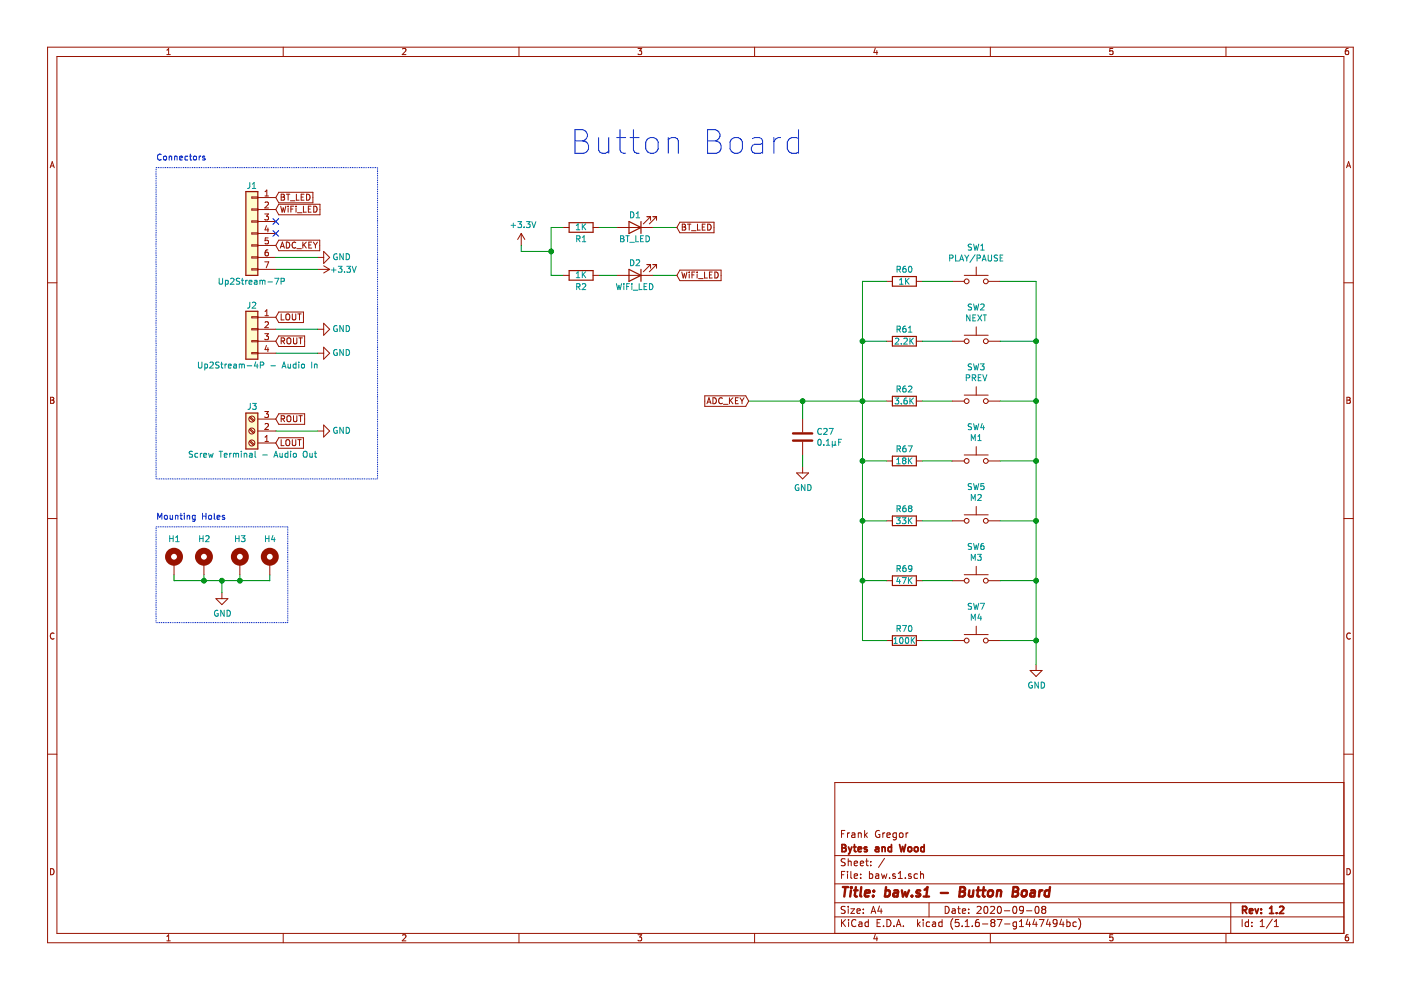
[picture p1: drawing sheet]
<svg xmlns="http://www.w3.org/2000/svg" width="297mm" height="210mm" viewBox="0 0 297 210" stroke-linecap="round" stroke-linejoin="round" font-family="sans-serif">
<path d="M.1 0h297v209.9h-297z" fill-rule="evenodd" fill="#fff" stroke="#fff" stroke-width=".21"/>
<g fill="none" stroke="#981200" stroke-width=".21">
<path d="M10.1 10h276.8v189.9h-276.8zM12.1 12h272.8v185.9h-272.8zM35.4 11.6h.7M35.4 10.6l.4-.3v1.3M60 10v2M85.3 10.4l.5-.1 .3 .3-.8 1h.8M110 10v2M135.3 10.3h.8l-.5 .5 .4 .1v.5l-.2 .2-.5-.2M160 10v2M185.6 10.2l-.3 .9h.8M185.9 10.7v.9M210 10v2"/>
<path d="M235.9 10.3h-.6v.6l.6-.1v.6l-.1 .2-.5-.2M259.9 10v2M285.9 10.3h-.4l-.2 .3-.1 .7 .3 .3 .4-.2v-.6h-.4l-.3 .2M10.6 35.6l.5-1.3 .4 1.3M10.7 35.2h.7M285.5 35.6l.4-1.3 .5 1.3M285.6 35.2h.6M10.1 60h2M53.4 41.8h1.3v.2h-1.3zM53.4 44.3h1.3v.3h-1.3zM53.4 46.8h1.3v.3h-1.3zM53.4 49.4h1.3v.2h-1.3z"/>
<path d="M53.4 51.9h1.3v.3h-1.3zM53.4 54.5h1.3v.2h-1.3zM53.4 57h1.3v.2h-1.3zM54.7 57.1h3.8M54.7 54.6h3.8M54.7 41.9h3.8M54.7 44.4h3.8M54.7 47h3.8M54.7 49.5h3.8M54.7 52h3.8M56.1 45.4h.8l-.4 .4 .3 .2 .1 .4-.2 .2-.6-.1M56.1 55.5h.9l-.6 1.3"/>
<path d="M56.2 40.6l.4-.3v1.3M56.2 43l.5-.2 .2 .4-.8 .9h.8M56.2 41.6h.7M56.5 47.9l-.3 .8h.8M56.8 53h-.2a.79 .79 0 0 0-.2 1.2h.4l.1-.5-.2-.2h-.3l-.2 .2M56.8 48.3v.9M56.8 50.4h-.5l-.1 .7 .5-.2 .2 .3v.3l-.2 .2-.5-.1M59.1 50.9h8.7v2.3h-8.7l-.6-1.2zM59.1 40.8h7.2v2.2h-7.2l-.6-1.1zM59.1 43.3h8.7v2.2h-8.7l-.6-1.1zM59.4 52.6l.5-1.3 .4 1.3M59.5 43.7l.3 1.3 .2-.9 .3 .9 .3-1.3"/>
<path d="M59.6 52.2h.6M59.6 41.8h.4M59.6 41.2h.4l.3 .2-.3 .4 .4 .2-.2 .4h-.6zM60.7 51.3a.64 .64 0 0 1 .7 .7 .64 .64 0 0 1-.7 .6zM60.7 41.2h.7M61.1 41.2v1.2M61.1 43.7v.1M61.1 44.1v.9M61.6 42.6h.9M61.7 44.3h.4M62.3 43.7h-.6v1.3M62.7 51.5a.58 .58 0 0 0-.8 .4 .58 .58 0 0 0 .7 .6h.1"/>
<path d="M62.8 43.7v.1M62.8 44.1v.9M62.8 41.2v1.2h.6M62.9 52.7h1M63.1 45.1h.9M63.9 41.8h.4M64.2 51.3v1.3M64.3 43.7v1.3h.6M64.4 51.9l.5 .7M64.5 41.2h-.6v1.2h.6M64.9 51.3l-.7 .8M65 41.2a.64 .64 0 0 1 .7 .6 .64 .64 0 0 1-.7 .6z"/>
<path d="M65.4 44.3h.4M65.5 51.9h.4M66 43.7h-.6v1.3h.6M66.1 51.3h-.6v1.3h.6M66.4 51.3l.5 .7M66.5 43.7a.64 .64 0 0 1 .7 .6 .64 .64 0 0 1-.7 .7zM66.9 52v.6M67.3 51.3l-.4 .7M67.4 57.1h2.5M67.4 54.6h1.2M68.6 56.4l1.3 .7M68.6 53.3l1.3 1.3-1.3 1.2z"/>
<path d="M69.9 57.1l-1.3 .8M110.5 49.5l-.7 1.3M110.5 49.5v2.5M110.5 49.5l.8 1.3M119.4 48.2h1.3M119.4 58.4h1.3M125.7 48.2h1.3M125.7 58.4h1.3M130.8 48.2h7.6M130.8 58.4h7.6M137.2 56.1h.7M137.2 45.9h.7"/>
<path d="M137.9 56.1l-1.5 1.5M137.9 45.9v.8M137.9 56.1v.8M137.9 45.9l-1.5 1.6M138.4 56.1h.8M138.4 45.9h.8M139.2 56.1l-1.5 1.5M139.2 45.9v.8M139.2 56.1v.8M139.2 45.9l-1.5 1.6M144.1 57.3h8.8v2.2h-8.8l-.6-1.1zM144.1 47.1h7.3v2.2h-7.3l-.6-1.1z"/>
<path d="M144.6 57.7l.3 1.2 .2-.9 .2 .9 .3-1.2M144.7 47.5h.4l.2 .3-.2 .3 .3 .3-.1 .3-.6 .1zM144.7 48.1h.4M145.7 47.5h.8M146.1 47.5v1.3M146.1 57.7v.1M146.1 58.1v.8M146.6 48.9h1M146.7 58.3h.4M147.3 57.7h-.6v1.2M147.8 57.7v.1M147.8 58.1v.8"/>
<path d="M147.9 47.5v1.3h.6M148.1 59.1h1M148.9 48.1h.4M149.4 57.7v1.2h.6M149.5 47.5h-.6v1.3h.6M150 47.5a.64 .64 0 0 1 .8 .7 .64 .64 0 0 1-.8 .6zM150.4 58.3h.4M151 57.7h-.6v1.2h.6M151.6 57.7a.64 .64 0 0 1 .7 .6 .64 .64 0 0 1-.7 .6zM187.9 59.7h1.3M194.3 59.7h1.3M201.9 59.7h2.5"/>
<path d="M204.4 58.4h5.1M207 56.6v1.8M209.5 59.7h2.6M284.9 60h2M53.4 67.1h1.3v.3h-1.3zM53.4 69.7h1.3v.2h-1.3zM53.4 72.2h1.3v.3h-1.3zM53.4 74.8h1.3v.2h-1.3zM54.7 72.3h3.8M54.7 74.9h3.8M54.7 69.8h3.8M54.7 67.3h3.8"/>
<path d="M56.1 70.7h.8l-.4 .5 .3 .2 .1 .4-.2 .2-.6-.1M56.2 66.9h.7M56.2 66l.4-.3v1.2M56.2 68.3l.5-.1 .2 .4-.8 .9h.8M56.5 73.2l-.3 .9h.8M56.8 73.7v.9M59.1 71.2h5.5v2.3h-5.5l-.6-1.2zM59.1 66.2h5.2v2.2h-5.2l-.6-1.1zM59.6 66.6v1.2h.6M59.6 72.3l.7-.1v-.4l-.7-.2v1.3M59.9 72.3l.5 .6M60.7 66.7l.2-.1a.45 .45 0 0 1 .5 .4v.7l-.5 .1-.2-.1z"/>
<path d="M60.9 71.8l.2-.2a.44 .44 0 0 1 .6 .5l-.1 .6-.5 .2-.2-.2zM62 66.6v1l.2 .2h.4l.1-.2v-1M62.2 71.6v1.1l.3 .2h.3l.1-.2v-1.1M63.1 66.6h.8M63.4 71.6h.7M63.5 66.6v1.2M63.7 71.6v1.3M67.4 74.9h1.2M67.4 69.8h1.2M68.6 68.5l1.3 1.3-1.3 1.3zM68.6 73.6l1.3 1.3-1.3 1.3zM187.9 72.3h1.3"/>
<path d="M194.3 72.3h1.3M201.9 72.3h2.5M204.4 71.1h5.1M207 69.3v1.8M209.5 72.3h2.6M10.7 84.2h.5l.2 .3-.2 .3 .3 .3-.3 .4h-.5zM10.7 84.8h.5M52.9 88.5l.8 .9M52.9 91.1l.8 .8M52.9 93.6l.8 .8M53.1 88.3l.8 .9M53.1 90.9l.8 .8"/>
<path d="M53.1 93.4l.8 .9M54.7 91.4h3.8M54.7 93.9h3.8M54.7 88.8h3.8M56.1 87.3h.8l-.4 .4 .3 .2 .1 .4-.2 .2-.6-.1M56.2 92.7l.4-.4v1.3M56.2 89.9l.5-.1 .2 .3-.8 1h.8M56.2 93.6h.7M59.1 87.7h5.5v2.3h-5.5l-.6-1.2zM59.1 92.8h5.2v2.2h-5.2l-.6-1.1zM59.6 88.8l.7-.1v-.4l-.7-.2v1.3M59.6 93.2v1.3h.6"/>
<path d="M59.9 88.8l.5 .6M60.7 93.4l.2-.2a.45 .45 0 0 1 .5 .4v.7l-.5 .2-.2-.2zM60.9 88.3l.2-.2a.44 .44 0 0 1 .6 .5l-.1 .6-.5 .2-.2-.2zM62 93.2v1.1l.2 .2 .4-.1 .1-.1v-1.1M62.2 88.1v1.1l.3 .2h.3l.1-.2v-1.1M63.1 93.2h.8M63.4 88.1h.7M63.5 93.2v1.3M63.7 88.1v1.3M67.4 91.4h1.2M68.6 90.1l1.3 1.3-1.3 1.3zM149.4 83.9h8.7l.6 1.1-.6 1.2h-8.7z"/>
<path d="M149.9 85.6l.4-1.3 .4 1.3M150 85.2h.6M151.2 84.3a.64 .64 0 0 1 .7 .7 .64 .64 0 0 1-.7 .6zM153.2 84.5a.58 .58 0 0 0-.8 .5 .58 .58 0 0 0 .7 .5h.1M153.4 85.7h1M154.7 84.3v1.3M154.8 84.9l.6 .7M155.4 84.3l-.7 .8M155.9 84.9h.5M156.5 84.3h-.6v1.3h.6M156.9 84.3l.4 .7M157.3 85v.6"/>
<path d="M157.8 84.3l-.5 .7M170.2 88.8v2.8M170.2 93.7v2.8M170.2 99v1.3M187.9 97.7h1.3M187.9 85h1.3M194.3 97.7h1.3M194.3 85h1.3M201.9 97.7h2.5M201.9 85h2.5M204.4 96.5h5.1M204.4 83.8h5.1"/>
<path d="M207 82v1.8M207 94.7v1.8M209.5 97.7h2.6M209.5 85h2.6M285.6 84.2h.4l.3 .3-.3 .3 .3 .3-.2 .4h-.5zM285.6 84.8h.4M10.1 109.9h2M36.9 119.3v2.6M43.2 119.3v2.6M50.9 119.3v2.6M57.2 119.3v2.6M168.9 100.3h2.5l-1.2 1.2z"/>
<path d="M187.9 110.4h1.3M194.3 110.4h1.3M201.9 110.4h2.5M204.4 109.2h5.1M207 107.4v1.8M209.5 110.4h2.6M284.9 109.9h2M11.5 134.3a.58 .58 0 0 0-.8 .5 .58 .58 0 0 0 .8 .6M45.8 126.9h2.5l-1.3 1.3zM47 125.7v1.2M187.9 135.8h1.3M187.9 123.1h1.3"/>
<path d="M194.3 135.8h1.3M194.3 123.1h1.3M201.9 135.8h2.5M201.9 123.1h2.5M204.4 134.5h5.1M204.4 121.9h5.1M207 120.1v1.8M207 132.8v1.7M209.5 135.8h2.6M209.5 123.1h2.6M286.3 134.3a.58 .58 0 0 0-.8 .5 .58 .58 0 0 0 .8 .6M10.1 159.9h2"/>
<path d="M218.4 142.2h2.5l-1.2 1.2zM219.7 140.9v1.3M284.9 159.9h2M178.4 176.8h.5M179.1 176.1h-.7v1.5M179.7 176.6v1M180.1 176.6l-.4 .3M180.6 176.7h.6l.1 .9M181.3 176.9l-.5 .1-.2 .2 .2 .4 .5-.1M182 176.7l.2-.1 .4 .1v.9M182 176.6v1M183.3 176.1v1.5"/>
<path d="M183.5 177l.4 .6M183.9 176.6l-.6 .5M186.5 176.2a.69 .69 0 0 0-.9 .7 .69 .69 0 0 0 .9 .5v-.5h-.2M187.2 176.6v1M187.6 176.6l-.4 .3M188 177.1l.8-.2-.1-.2-.5-.1-.2 .2 .1 .7h.6M190 176.7l-.4-.1-.3 .3 .1 .5 .2 .2 .4-.1M190 176.6v1.2l-.3 .3-.3-.1M190.8 176.7l.2-.1 .4 .1v.7l-.2 .2-.4-.2zM192.1 176.6v1M192.5 176.6l-.4 .3M284.9 165.9h-107.9v32"/>
<path d="M10.7 184.2a.65 .65 0 0 1 .8 .6 .65 .65 0 0 1-.8 .7zM35.4 198.5l.4-.3v1.3M35.4 199.5h.7M60 197.9v2M85.3 198.3l.5-.1 .3 .3-.8 1h.8M110 197.9v2M135.3 198.2h.8l-.5 .5 .4 .1v.6l-.2 .1-.5-.1M160 197.9v2M177 194.4h107.9M177 191.4h107.9M177 187.4h107.9M177 181.4h107.9"/>
<path d="M178.4 185.5h.5M178.4 195v1.5M178.6 195.6l.7 .9M179.1 184.8h-.7v1.5M179.2 192.2h-.6l-.3 .2 .2 .4 .6 .3v.4l-.2 .2-.6-.1M179.2 182.1h-.6l-.3 .2 .2 .4 .6 .3v.4l-.2 .2-.6-.1M179.3 195l-.9 .8M179.7 184.8v.1M179.7 185.3v1M179.8 182.1v1.5M179.8 192.2v.1M179.8 192.7v1"/>
<path d="M179.8 182.7l.2-.1h.4l.1 1M179.9 195v.1M179.9 195.5v1M180.4 192.7h.8l-.8 1h.8M180.4 184.8v1.3l.2 .2M181.1 183.1l.7-.2v-.3h-.5l-.2 .2 .1 .7h.6M181.1 185.8l.7-.2v-.3h-.5l-.2 .2 .1 .7h.6M181.5 195.1a.59 .59 0 0 0-.8 0 .59 .59 0 0 0-.1 .7 .56 .56 0 0 0 .2 .6 .56 .56 0 0 0 .7-.1M181.7 193.2l.7-.2-.1-.2-.4-.1-.2 .2 .1 .7h.5M182.1 195.5h.6l.1 1M182.4 183.1l.7-.2-.1-.3h-.4l-.2 .2 .1 .7h.5M182.5 186.1v.2"/>
<path d="M182.5 185.3v.2M182.8 195.8l-.5 .1-.3 .2 .3 .4 .5-.1M183 193.5v.2M183 192.8v.1M183.5 182.6h.6M183.7 182.1v1.3l.4 .2M184.1 195.5h-.4l-.3 .2 .1 .6 .2 .2 .4-.1M184.1 195v1.5M184.3 185.3h.5l.2 .2v.6l-.2 .2-.5-.1M184.3 184.8v1.5M184.6 183.4v.2M184.6 182.6v.2"/>
<path d="M184.7 193.7l.5-1.5 .5 1.5M184.8 193.2h.8M185.6 198.1l-.3 .9h.8M185.7 185.3h.6v1M185.9 198.6v.9M186 195.7h.5M186.3 185.6l-.7 .3 .2 .4 .5-.1M186.5 192.1l-.4 1.1h1M186.7 195h-.7v1.5h.7M186.8 192.7v1M186.9 185.3l.3 1 .3-.8 .3 .8 .2-1M187.3 196.3v.2"/>
<path d="M187.5 182l-1.2 1.9M188 195a.76 .76 0 0 1 .9 .7 .76 .76 0 0 1-.9 .8zM188.6 186.1v.2M189.5 196.3v.2M189.8 185.3h-.3l-.2 .2v.2l.5 .1v.4h-.5M190 196.5l.5-1.5 .5 1.5M190.2 196h.7M190.5 186.3h.8M190.5 185.2l.4-.4v1.5M191.5 196.3v.2M191.9 186.1v.2M193.2 185.3h-.4l-.2 .2 .1 .2 .5 .1v.4h-.6"/>
<path d="M194.5 195v1.5M194.5 185.3h-.4l-.3 .2 .1 .6 .2 .2 .4-.1M194.7 195.9l.4 .6M195.1 195.5l-.6 .5M195.2 185.4l.2-.1h.3l.1 1M195.2 184.8v1.5M195.7 195v.1M195.7 195.5v1M197 191.4v3M197.1 195.5h-.4l-.3 .2v.6l.3 .2 .4-.1M197.7 195.5h.6l.1 1M198.4 195.8l-.7 .3 .2 .4 .5-.1"/>
<path d="M199.7 195.5h-.4l-.3 .2 .1 .6 .2 .2 .4-.1M199.7 195v1.5M200.4 192.2a.75 .75 0 0 1 .8 .7 .75 .75 0 0 1-.8 .8zM201.9 192.8h.6v.9M202 194.8a1.71 1.71 0 0 0 0 2.2M202.5 193l-.5 .1-.2 .2 .2 .4 .5-.1M203 192.7h.6M203.2 192.2v1.3l.4 .2M203.3 195h-.7l-.1 .7 .7-.1 .2 .2-.1 .5-.2 .2-.6-.2M204 196.3v.2M204 193.2l.7-.2v-.2l-.5-.1-.2 .2 .1 .7h.6M204.6 196.5h.9"/>
<path d="M204.6 195.4l.5-.4v1.5M205.4 193.5v.2M205.4 192.8v.1M206.1 196.3v.2M207.2 192.3l.5-.1 .3 .4-.9 1.1h.9M207.5 195h-.4a1.16 1.16 0 0 0-.2 1.4l.5 .1 .2-.2v-.5l-.2-.3-.5 .1-.1 .2M208.3 195.9h1.1M208.7 192.3l.4-.1a.85 .85 0 0 1-.1 1.5l-.3-.2-.1-.4zM210 197.9v2M210 192.3l.6-.1 .3 .4-1 1.1h1M210.4 195.6l-.3 .3 .1 .4 .2 .2h.2l.3-.3v-.5l-.3-.1M210.4 195.6l-.3-.3 .3-.3h.2l.3 .2-.3 .4"/>
<path d="M210.4 195.6h.2M211.4 195h1l-.6 1.5M211.6 192.2h.2a.8 .8 0 0 1 .5 .7 .8 .8 0 0 1-.5 .8 1 1 0 0 1-.2-1.5zM212.9 193.1h1.2M213 195.9h1.1M214.9 192.3l.2-.1a.8 .8 0 0 1 .5 .7 .8 .8 0 0 1-.5 .8l-.4-.6zM215.5 195.5h-.4l-.3 .2v.6l.3 .2 .4-.1M215.5 195.5v1.2l-.3 .3-.4-.1M216.1 196.5h.9M216.1 195.4l.5-.4v1.5M217 192.8l-.3 .3-.4-.1-.2-.2v-.4l.3-.2h.3l.3 .2a1.01 1.01 0 0 1-.4 1.3h-.3M217.6 193.1h1.2"/>
<path d="M217.9 194.9l-.3 1.1h.9M218.3 195.5v1M219.3 194.9l-.3 1.1h.9M219.6 192.3l.3-.1a.85 .85 0 0 1-.1 1.5l-.2-.2-.2-.4zM219.7 195.5v1M220.4 195h.9l-.6 1.5M221.1 192.8l-.2-.3 .2-.3h.3l.3 .2-.3 .4M221.1 192.8l-.2 .3v.3l.2 .3h.3l.3-.3v-.4l-.3-.2M221.1 192.8h.3M222.2 194.9l-.3 1.1h.9M222.6 195.5v1M224.1 195.6l-.3 .3-.4-.1-.1-.2 .1-.6h.4l.3 .2v.9l-.4 .4h-.3"/>
<path d="M225.1 194.9l-.4 1.1h.9M225.4 195.5v1M226.2 195.5h.4l.3 .2-.1 .6-.2 .2-.4-.1M226.2 195v1.5M228.2 195.5h-.4l-.3 .2v.6l.3 .2 .4-.1M228.7 194.8a1.71 1.71 0 0 1 0 2.2M235.9 198.2h-.6v.6l.6-.1v.7l-.1 .1-.5-.1M259.9 197.9v2M260.9 191.4v6.5M263.4 195v1.5M264.7 195.5h-.4l-.3 .2 .1 .7h.6M264.7 195v1.5"/>
<path d="M265.4 196.3v.2M265.4 195.5v.2M267.2 196.5h.9M267.2 195.4l.4-.4v1.5M269.8 194.9l-1.3 1.9M270.2 196.5h.9M270.2 195.4l.4-.4v1.5M285.6 184.2a.65 .65 0 0 1 .7 .6 .65 .65 0 0 1-.7 .7zM285.9 198.2h-.4l-.2 .3-.1 .7 .3 .3 .4-.1v-.7h-.4l-.3 .2"/>
<circle cx="204.9" cy="59.7" r=".51"/>
<circle cx="209" cy="59.7" r=".51"/>
<circle cx="204.9" cy="72.3" r=".51"/>
<circle cx="209" cy="72.3" r=".51"/>
<circle cx="53.4" cy="88.8" r=".63"/>
<circle cx="53.4" cy="91.4" r=".63"/>
<circle cx="53.4" cy="93.9" r=".63"/>
<circle cx="204.9" cy="97.7" r=".51"/>
<circle cx="204.9" cy="85" r=".51"/>
<circle cx="209" cy="85" r=".51"/>
<circle cx="209" cy="97.7" r=".51"/>
<circle cx="204.9" cy="110.4" r=".51"/>
<circle cx="209" cy="110.4" r=".51"/>
<circle cx="204.9" cy="135.8" r=".51"/>
<circle cx="204.9" cy="123.1" r=".51"/>
<circle cx="209" cy="135.8" r=".51"/>
<circle cx="209" cy="123.1" r=".51"/>
</g>
<g fill="none" stroke="#981200" stroke-width=".38">
<path d="M178.5 179.1h.5l.3 .2-.3 .5 .3 .1 .1 .4-.3 .3h-.6zM178.5 179.8h.5M179.9 179.6l.3 1M180.6 179.6l-.4 1M181 179.6h.5M181.2 179.1v1.3l.3 .2M183.8 179.7l-.4-.1-.2 .2 .1 .2 .5 .1v.4h-.6M185.7 179.7h.5l.1 .9M186.3 179.9l-.5 .1-.2 .2 .2 .4 .5-.1M187 179.7l.2-.1 .4 .1 .1 .9M187 179.6v1M189 179.7l-.4-.1-.3 .3 .1 .5 .2 .2 .4-.1"/>
<path d="M189 179.1v1.5M190.7 179.1l.4 1.5 .3-1.1 .2 1.1 .4-1.5M192.6 179.7l.2-.1 .4 .1v.7l-.2 .2-.4-.2zM193.9 179.7l.3-.1 .4 .1v.6l-.1 .2-.3 .1-.3-.2zM195.9 179.7l-.4-.1-.3 .3 .2 .6h.5M195.9 179.1v1.5M180.2 180.6l-.3 .5M181.9 180.1l.8-.2-.1-.2-.4-.1-.3 .2 .1 .7h.6M263.5 193l.7-.1 .1-.2-.1-.4-.2-.1h-.5v1.5M263.8 193l.5 .7M264.9 193.2l.7-.2-.1-.2-.4-.1-.2 .2 .1 .7h.5M266.1 192.7l.4 1 .3-1"/>
<path d="M267.4 193.5v.2M267.4 192.8v.1M269.2 193.7h.8M269.2 192.6l.4-.4v1.5M270.7 193.5v.2M271.3 192.3l.6-.1 .3 .4-.9 1.1h.9"/>
</g>
<g fill="none" stroke="#981200" stroke-width=".51">
<path d="M168.1 93.4h4.1M168.1 91.9h4.1M178.7 188.1h1.1M179.3 188.1l-.3 2M180.4 188.8l-.2 1.3M180.5 188.1v.2M180.5 188.1l.1 .1-.1 .1M181.1 188.8h.7M181.5 188.1l-.3 1.7 .1 .2 .4 .1M182.6 188.1l-.2 1.7 .2 .3M183.4 189.4l1-.2-.1-.4h-.5l-.4 .2v1h.8M185.1 189.9v.2"/>
<path d="M185.3 188.8l.1 .1-.2 .1M185.3 188.8l-.1 .2M187.8 188.8h.7l.2 .3-.1 .6a.66 .66 0 0 1-1 .3M187.9 188.1l-.3 2M189.6 188.8h.8l-.1 1.3M190.4 189.2l-.7 .1a.4 .4 0 0 0-.3 .4 .4 .4 0 0 0 .2 .4l.7-.1M191.2 188.8l.2 1.3 .5-1 .3 1 .5-1.3M193.4 189.9l-.1 .2M193.4 189.9l-.2 .1 .1 .1M195.1 188.8h-.7l-.1 .3 .3 .3 .4 .1v.5h-.8M195.8 190.1h1.2M196 188.7l.6-.6-.2 2"/>
<path d="M199.5 189.3h1.5M203.5 189h.7M203.6 188.1l.9 .1 .1 .5-.4 .3 .2 .1a.56 .56 0 0 1-.3 1h-.7zM205.5 188.8v1.2l.4 .1 .4-.2M206.4 188.8l-.2 1.3M207.1 188.8h.7M207.4 188.1l-.2 1.7 .1 .2 .4 .1M208.2 188.8h.8M208.6 188.1l-.2 1.7 .1 .2 .3 .1M209.6 188.9l.3-.1 .6 .1v.8l-.5 .4a.48 .48 0 0 1-.6-.4zM211.4 188.9l.4-.1h.4v1.3M211.5 188.8l-.2 1.3"/>
<path d="M214.8 189h.6M214.9 188.1l.8 .1 .2 .5-.5 .3 .3 .1a.56 .56 0 0 1-.3 1h-.8zM216.8 188.9l.3-.1 .5 .1v.8l-.2 .3a.49 .49 0 0 1-.8-.3zM218.6 188.8h.8l-.1 1.3M219.4 189.2l-.7 .1a.4 .4 0 0 0-.3 .4 .4 .4 0 0 0 .3 .4l.6-.1M220.4 188.8l-.1 1.3M221 188.8h-.4l-.2 .3M222.5 188.8h-.5l-.5 .3v.8l.3 .2 .6-.1M222.6 188.1l-.2 2"/>
</g>
<g fill="none" stroke="#009596" stroke-width=".21">
<path d="M53 38.7v.9l-.2 .3-.3 .1M53.5 40h.7M53.5 39l.4-.3v1.3M46.5 59v1l.2 .3 .4-.1 .1-.2v-1M47.8 59.5l.4-.1 .2 .3-.1 .5h-.5M47.8 59.4v1.3M48.9 59.1l.5-.1 .2 .4-.8 .9h.8M50.8 59.1l-.5-.1-.2 .1v.4l.6 .2 .1 .3-.2 .3-.5-.1M51.2 59.4h.5M51.4 59v1.1l.3 .2M52.1 59.4v.9M52.5 59.4l-.4 .3"/>
<path d="M52.8 59.8l.6-.1v-.2l-.4-.1-.2 .2 .1 .6h.5M54 59.5h.4l.1 .8M54.5 59.7l-.6 .3 .1 .2h.5M55.1 59.6l.4-.2 .2 .2M55.1 59.4v.9M55.7 59.6l.1-.2 .3 .1 .1 .8M55.7 59.6v.7M56.8 59.8h1M58.2 59h.9l-.6 1.3M59.6 59.7l.6-.1v-.5l-.6-.1v1.3M70.3 57.2h.9M70.8 56.8v.9"/>
<path d="M71.4 53.9a.59 .59 0 0 0-.7 .5 .59 .59 0 0 0 .7 .6l.1-.5h-.2M71.7 56.5h.8l-.4 .4 .3 .2 .1 .4-.2 .2-.6-.1M72.8 53.8v1.3l-.7-1.3v1.3M73 57.6v.1M73.4 53.8a.64 .64 0 0 1 .7 .6 .64 .64 0 0 1-.7 .7zM73.5 56.5h.8l-.4 .4 .4 .2v.5l-.2 .1-.6-.1M74.7 56.5l.4 1.2 .4-1.2M108.4 47.8h.9M108.8 47.3v1M109.8 47h.8l-.4 .5 .3 .1 .1 .4-.3 .3-.5-.2M111.1 48.1v.2M111.6 47h.8l-.4 .5 .3 .1v.5l-.1 .2-.6-.2"/>
<path d="M112.7 47l.5 1.3 .4-1.3M122.2 48.7h.7M122.2 47.8l.4-.4v1.3M122.2 58l.4-.4v1.3M122.2 58.9h.7M122.3 50.6l.6-.1v-.4l-.6-.1v1.3M122.6 50.6l.4 .7M123.5 51.3h.7M123.5 50.3l.3-.3v1.3M123.5 47.4v1.3M123.5 57.6v1.3M123.6 48l.6 .7"/>
<path d="M123.6 58.2l.6 .7M124.2 47.4l-.7 .8M124.2 57.6l-.7 .7M131.6 50h.4l.3 .2-.3 .4 .3 .2-.2 .5h-.5zM131.6 50.6h.4M132.7 50h.7M133.1 50v1.3M133.5 51.4h1M133.7 55.1a.64 .64 0 0 1 .7 .6 .64 .64 0 0 1-.7 .6zM133.7 44.9a.64 .64 0 0 1 .7 .6 .64 .64 0 0 1-.7 .7zM134.8 50v1.3h.6M134.9 45.3l.4-.4v1.3"/>
<path d="M134.9 55.2l.5-.1 .2 .3-.8 .9h.8M134.9 46.2h.7M135.8 50.6h.5M136.4 50h-.6v1.3h.6M137 50a.64 .64 0 0 1 .7 .6 .64 .64 0 0 1-.7 .7zM190.2 57.1h.6l.1-.5-.7-.1v1.2M190.5 57.1l.4 .6M190.7 59.4l.4-.4v1.3M192 56.5h-.2a.79 .79 0 0 0-.2 1.2l.5-.1v-.5l-.5-.2-.2 .3M192 59v1.3M192.2 59.6l.5 .7M192.7 56.6l.2-.1a.67 .67 0 0 1 .5 .6 .67 .67 0 0 1-.5 .6l-.3-.5z"/>
<path d="M192.7 59l-.7 .7M201.3 54.7h.7l.1-.2-.1-.3-.7-.1v1.2M202.6 54.1v1.2h.6M203.4 55.3l.5-1.2 .4 1.2M203.6 55h.6M204.5 54.1l.5 .6M205 54.7v.6M205.4 54.1l-.4 .6M206 51.8h-.5l-.2 .1v.3l.6 .3 .1 .3-.2 .2h-.5M206.4 51.8l.3 1.2 .3-.9 .2 .9 .3-1.2M206.7 54l-1.1 1.6M207.2 54.7l.6-.1v-.4l-.6-.1v1.2"/>
<path d="M207.9 53h.8M207.9 52.1l.4-.3v1.2M208.2 55.3l.5-1.2 .4 1.2M208.3 55h.7M209.5 54.1v1l.2 .2h.3l.2-.2v-1M211.5 54.1h-.5l-.2 .1 .1 .4 .5 .3 .1 .2-.2 .2h-.5M212.1 54.7h.4M212.6 54.1h-.5v1.2h.5M42.1 76.8v1l.2 .2h.4l.1-.2v-1M43.4 77.2h.4l.2 .2-.1 .6h-.5M43.4 77.2v1.3M44.5 76.9l.5-.1 .2 .3-.8 .9h.8"/>
<path d="M46.4 76.8h-.4l-.2 .1v.4l.5 .2 .1 .3-.2 .2h-.5M46.8 77.2h.5M47 76.8v1.1l.3 .1M47.7 77.2v.8M48.1 77.2l-.4 .2M48.4 77.6l.6-.1v-.3h-.4l-.2 .2 .1 .6h.5M49.6 77.2h.5v.8M50.1 77.5l-.6 .2 .2 .3h.4M50.7 77.3l.4-.1 .2 .2M50.7 77.2v.8M51.3 77.4l.1-.2h.3l.1 .8M51.3 77.4v.6"/>
<path d="M52.4 77.6h1M53 64.1v.9l-.2 .3h-.3M53.5 64.2l.5-.1 .2 .3-.8 .9h.8M54.2 76.7l-.3 .9h.8M54.5 77.2v.8M55.2 77.4h.6l.1-.2v-.3l-.7-.1v1.2M57.4 77.6h1M59.8 78l.4-1.2 .4 1.2M59.9 77.7h.6M61.1 77.2v.8l.5-.1M61.6 77.2v.8M62.8 77.2h-.4l-.2 .2 .1 .6h.5"/>
<path d="M62.8 76.8v1.2M63.3 76.8v.1M63.3 77.2v.8M64 77.3l.1-.1 .4 .1-.1 .7-.4-.1zM66.1 76.8v1.2M66.7 77.3l.5-.1v.8M66.7 77.2v.8M71.4 69.1a.59 .59 0 0 0-.7 .6 .59 .59 0 0 0 .7 .5l.1-.4h-.2M71.4 74.2a.59 .59 0 0 0-.7 .5 .59 .59 0 0 0 .7 .6l.1-.5h-.2M72.8 69v1.3l-.7-1.3v1.3M72.8 74.1v1.3l-.7-1.3v1.3M73.4 69a.64 .64 0 0 1 .7 .7 .64 .64 0 0 1-.7 .6z"/>
<path d="M73.4 74.1a.64 .64 0 0 1 .7 .6 .64 .64 0 0 1-.7 .7zM122.3 60.8l.6-.1v-.4l-.6-.2v1.3M122.6 60.8l.4 .6M123.5 60.3l.4-.2 .3 .4-.8 .9h.8M130.7 60.1l.3 1.3 .2-.9 .3 .9 .3-1.3M132.3 60.1v.2M132.3 60.6v.8M132.9 60.7h.4M133.5 60.1h-.6v1.3M134 60.1v.2M134 60.6v.8M134.2 61.5h1"/>
<path d="M135.5 60.1v1.3h.6M136.6 60.7h.4M137.2 60.1h-.6v1.3h.6M137.7 60.1a.64 .64 0 0 1 .7 .7 .64 .64 0 0 1-.7 .6zM189.8 71.8l.5-.1 .3 .3-.8 1h.8M190.2 69.8h.6l.1-.5-.7-.1v1.2M190.5 69.8l.4 .6M190.7 60.3h.8M191.1 72.8v.2M191.6 71.8l.5-.1 .3 .3-.8 1h.8M192 69.2h-.2a.79 .79 0 0 0-.2 1.2l.5-.1v-.5l-.5-.2-.2 .3M192.6 70.4h.7"/>
<path d="M192.6 69.5l.4-.3v1.2M192.9 71.7v1.3M193.1 72.2l.6 .8M193.7 71.7l-.8 .7M205.7 66.8v1.2l-.8-1.2v1.2M206 64.5h-.5l-.2 .1v.3l.6 .3 .1 .3-.2 .2h-.5M206 77.2l-.5-.1-.2 .2v.3l.6 .3 .1 .3-.2 .2h-.5M206.3 67.4h.4M206.4 77.1l.3 1.3 .3-.9 .2 .9 .3-1.3M206.4 64.5l.3 1.2 .3-.9 .2 .9 .3-1.2M206.9 66.8h-.6v1.2h.6M207.3 66.8l.8 1.2"/>
<path d="M207.9 77.1h.8l-.5 .5 .4 .2v.5l-.2 .1-.5-.1M207.9 64.6l.5-.1 .3 .3-.8 .9h.8M208 79.5h-.6v1.2h.6M208.1 66.8l-.8 1.2M208.4 79.5l.4 1.2 .4-1.2M208.5 66.8h.7M208.8 66.8v1.2M40.8 95.8l-.5-.1-.1 .1v.4l.5 .2 .1 .3-.2 .2h-.5M41.9 96.2l-.3-.1-.3 .2 .1 .6h.5M42.5 96.1v.8M42.8 96.1l-.3 .2M43.2 96.5l.6-.1-.1-.2-.3-.1-.2 .2 .1 .6h.4"/>
<path d="M44.2 96.1l.3 .8 .2-.6 .2 .6 .3-.8M46.5 95.7h.7M46.8 95.7v1.2M47.6 96.5l.5-.1v-.2l-.4-.1-.1 .2v.6h.5M48.7 96.1v.8M49.1 96.1l-.4 .2M49.5 96.1v.8M49.5 96.2l.3-.1 .2 .2M50 96.3l.2-.2 .3 .1 .1 .7M50 96.3v.6M51.2 95.7v.1M51.2 96.1v.8"/>
<path d="M51.8 96.2h.5v.7M51.8 96.1v.8M52.9 96.2h.5l.1 .7M53.1 85.5v.9l-.2 .3-.3 .1M53.5 96.4l-.6 .2 .1 .3h.5M53.5 85.5h.8l-.4 .5 .4 .1v.5l-.2 .2-.6-.1M54.1 95.7v1.1l.2 .1M55.7 96.5h1M58.1 96.9l.4-1.2 .4 1.2M58.2 96.6h.6M59.3 96.1l.1 .8 .5-.1M59.9 96.1v.8"/>
<path d="M61 95.7v1.2M61 96.2l-.3-.1-.3 .2 .2 .6h.4M61.6 95.7v.1M61.6 96.1v.8M62.2 96.2l.2-.1 .4 .1-.1 .7-.5-.1zM64.4 95.9l.2-.2a.44 .44 0 0 1 .5 .4v.7l-.5 .1-.3-.4zM65.7 96.1v.8l.5-.1M66.2 96.1v.8M66.6 96.1h.5M66.8 95.7v1.1l.3 .1M71.4 90.7a.59 .59 0 0 0-.7 .5 .59 .59 0 0 0 .7 .6l.1-.5h-.2M72.8 90.6v1.3l-.7-1.3v1.3"/>
<path d="M73.4 90.6a.64 .64 0 0 1 .7 .6 .64 .64 0 0 1-.7 .7zM173.6 93.2l.1-.1a.69 .69 0 0 1 .4 .7 .69 .69 0 0 1-.4 .6 .83 .83 0 0 1-.1-1.2zM174.2 91a.56 .56 0 0 0-.8 .5 .56 .56 0 0 0 .8 .5M174.6 91l.5-.2 .3 .4-.8 .9h.8M174.7 94.3v.1M175.2 94.4h.7M175.2 93.5l.4-.4v1.3M175.8 90.8h.8l-.5 1.3M176.5 94.2l.1 .2 .5-.2M176.5 93.6v1.2M177.1 94.2l.2 .2M177.1 93.6v.6"/>
<path d="M177.8 93.7h.4M178.4 93.1h-.6v1.3M189.8 84.4h.8l-.5 .5 .4 .1v.5l-.2 .2-.5-.2M190.1 98.3h.8M190.1 97.4l.4-.3v1.2M190.2 82.5h.6l.1-.5-.7-.2v1.3M190.2 95.2l.6-.1 .1-.4-.7-.2v1.3M190.5 95.2l.4 .6M190.5 82.5l.4 .6M191.1 85.5v.2M191.6 97.6l-.3-.2 .3-.3h.2l.3 .2-.3 .3M191.6 97.6l-.3 .3 .1 .3 .2 .1h.3l.2-.2v-.2l-.3-.3"/>
<path d="M191.6 97.6h.2M192 94.5h-.2a.79 .79 0 0 0-.2 1.3l.5-.1v-.6l-.5-.1-.2 .3M192 81.8h-.2a.79 .79 0 0 0-.2 1.3l.5-.1v-.5l-.5-.2-.2 .3M192.3 84.4l-.4 .1-.3 .4 .1 .6 .6 .1 .1-.2-.1-.5h-.4l-.3 .2M192.6 94.5h.8l-.5 1.3M192.6 82l.5-.2 .2 .4-.7 .9h.7M192.6 97.1v1.2M192.8 97.6l.5 .7M192.9 84.4v1.3M193.1 84.9l.6 .8M193.3 97.1l-.7 .7M193.7 84.4l-.8 .7"/>
<path d="M204.9 80.1l.7-.1v-.4l-.7-.1v1.2M205.9 93.4v-1.3l.5 1 .4-1v1.3M206 89.9l-.5-.1-.2 .2v.3l.6 .3 .1 .3-.2 .2h-.5M206.1 80.1l.7-.1v-.4l-.7-.1v1.2M206.4 89.8l.3 1.3 .3-.9 .2 .9 .3-1.3M206.4 80.1l.5 .6M207.3 93.4h.7M207.3 92.5l.4-.4v1.3M207.4 80.1h.4M208.2 89.8l-.3 .9h.8M208.5 90.3v.8M36 113.6v1.2"/>
<path d="M36 114.2h.7M36.7 113.6v1.2M37.2 114.8h.8M37.2 113.9l.4-.3v1.2M42.3 114.2h.8M42.3 113.6v1.2M43.1 113.6v1.2M43.6 113.7l.5-.1 .2 .3-.8 .9h.8M49.9 114.2h.8M49.9 113.6v1.2M50.7 113.6v1.2M51.2 113.6h.7l-.4 .5 .4 .1v.5l-.2 .1-.5-.1"/>
<path d="M56.3 114.2h.7M56.3 113.6v1.2M57 113.6v1.2M57.9 113.5l-.3 .9h.7M58.2 114v.8M169.3 102.8a.59 .59 0 0 0-.7 .6 .59 .59 0 0 0 .7 .6l.1-.5h-.3M170.7 102.7v1.3l-.8-1.3v1.3M171.3 102.7a.64 .64 0 0 1 .7 .7 .64 .64 0 0 1-.7 .6zM190.1 109.8h.8l-.5 .4 .4 .2v.5l-.2 .1-.5-.1M190.2 107.9l.6-.1 .1-.4-.7-.2v1.3M190.5 107.9l.4 .6M191.3 109.8h.8l-.5 .4 .4 .2 .1 .4-.3 .2-.5-.1"/>
<path d="M192 119.9h-.2a.79 .79 0 0 0-.2 1.3l.5-.1v-.6l-.5-.1-.2 .3M192 107.2h-.2a.79 .79 0 0 0-.2 1.3l.5-.1v-.6l-.5-.1-.2 .3M192.6 109.8v1.2M192.8 110.3l.5 .7M192.9 107.8l-.3-.3 .3-.3h.2l.2 .3-.2 .3M192.9 107.8l-.3 .2 .1 .4 .2 .1 .3-.1 .1-.1v-.3l-.2-.2M192.9 107.8h.2M193.3 109.8l-.7 .7M205.9 106.1v-1.3l.5 1 .4-1v1.3M205.9 118.8v-1.3l.5 .9 .4-.9v1.3M206 102.6l-.5-.1-.2 .2v.3l.6 .3 .1 .3-.2 .2h-.5M206 115.3l-.5-.1-.2 .2v.3l.6 .3 .1 .3-.2 .2-.5-.1"/>
<path d="M206.4 115.2l.3 1.3 .3-.9 .2 .9 .3-1.3M206.4 102.5l.3 1.3 .3-.9 .2 .9 .3-1.3M207.3 117.5h.7l-.4 .5 .4 .1-.1 .7-.6-.1M207.3 105l.5-.2 .2 .4-.7 .9h.7M208.5 115.2h-.2l-.3 .3-.1 .8 .3 .2 .4-.1 .1-.4-.3-.3h-.2l-.3 .3M208.6 102.5h-.6l-.1 .6 .2-.1 .5 .1v.6l-.2 .1-.5-.1M46.2 129.5a.59 .59 0 0 0-.7 .5 .59 .59 0 0 0 .7 .6l.1-.5h-.3M47.5 129.4v1.3l-.7-1.3v1.3M48.1 129.4a.64 .64 0 0 1 .8 .6 .64 .64 0 0 1-.8 .7zM189.5 136.4h.7M189.5 135.5l.4-.3v1.2M190.2 120.6l.6-.1 .1-.5-.7-.1v1.3"/>
<path d="M190.2 133.3l.6-.1 .1-.5-.7-.1v1.3M190.4 122.4l-.3 .9h.8M190.5 120.6l.4 .6M190.5 133.3l.4 .6M190.7 122.9v.8M190.9 135.3l.1-.1a.67 .67 0 0 1 .5 .6 .67 .67 0 0 1-.5 .6l-.3-.5zM191.3 122.5h.8l-.5 1.2M191.3 132.6h.9l-.6 1.3M192.1 135.3l.2-.1a.69 .69 0 0 1 .4 .6 .69 .69 0 0 1-.4 .6l-.4-.5zM192.6 122.5v1.2M192.7 132.7l.2-.1a.67 .67 0 0 1 .5 .6 .67 .67 0 0 1-.5 .7l-.3-.5zM192.8 123l.5 .7"/>
<path d="M193.2 135.2v1.2M193.3 120.5l-.2 .2h-.4v-.7l.4-.1 .2 .3v.7l-.2 .2-.4 .1M193.3 122.5l-.7 .7M193.4 135.7l.5 .7M193.9 135.2l-.7 .7M205.9 131.5v-1.3l.5 .9 .4-.9v1.3M206 128l-.5-.1-.2 .1v.4l.6 .3 .1 .3-.2 .2-.5-.1M206.4 127.9l.3 1.3 .3-.9 .2 .9 .3-1.3M207.6 130.2l-.3 .9h.8M207.9 127.9h.8l-.5 1.3M207.9 130.7v.8M218.8 144.7a.59 .59 0 0 0-.7 .6 .59 .59 0 0 0 .7 .5l.1-.4h-.3"/>
<path d="M220.2 144.6v1.3l-.8-1.3v1.3M220.8 144.6a.64 .64 0 0 1 .7 .7 .64 .64 0 0 1-.7 .6z"/>
</g>
<g fill="none" stroke="#981200" stroke-width=".25">
<path d="M52.1 40.6h2.6v17.8h-2.6zM120.7 47.2h5v2h-5zM120.7 57.4h5v2h-5zM133.4 47l2.5 1.2-2.5 1.3zM133.4 57.1l2.5 1.3-2.5 1.3zM135.9 47v2.5M135.9 57.1v2.6M189.2 58.6h5.1v2.1h-5.1zM52.1 66h2.6v10.2h-2.6zM189.2 71.3h5.1v2.1h-5.1zM52.1 87.6h2.6v7.6h-2.6zM189.2 84h5.1v2.1h-5.1z"/>
<path d="M189.2 96.7h5.1v2.1h-5.1zM189.2 109.4h5.1v2h-5.1zM189.2 122.1h5.1v2h-5.1zM189.2 134.8h5.1v2h-5.1z"/>
</g>
<g fill="none" stroke="#981200" stroke-width="1.3">
<circle cx="36.9" cy="118" r="1.27"/>
<circle cx="43.2" cy="118" r="1.27"/>
<circle cx="50.9" cy="118" r="1.27"/>
<circle cx="57.2" cy="118" r="1.27"/>
</g>
<g fill="#fffecd" stroke="#fffecd" stroke-width=".25">
<path d="M52.1 66h2.6v10.2h-2.6z" fill-rule="evenodd"/>
<path d="M52.1 40.6h2.6v17.8h-2.6z" fill-rule="evenodd"/>
<path d="M52.1 87.6h2.6v7.6h-2.6z" fill-rule="evenodd"/>
</g>
<path d="M33.1 35.5h46.9M80 35.5v66M33.1 111.7h27.9M33.1 101.5v-66M61 111.7v20.3M80 101.5h-46.9M33.1 132v-20.3M61 132h-27.9" fill="none" stroke="#0327cd" stroke-width=".21" stroke-dasharray=".2 .2" stroke-linecap="butt"/>
<g fill="none" stroke="#009300" stroke-width=".21">
<path d="M58.5 57.1h8.9M58.5 54.6h8.9M110.5 52v1.3h6.4M119.4 48.2h-2.5v10.2h2.5M127 58.4h3.8M127 48.2h3.8M138.4 58.4h5.1M138.4 48.2h5.1M187.9 59.7h-5v76.1h5M195.6 59.7h6.3M212.1 59.7h7.6v81.2M58.5 74.9h8.9"/>
<path d="M58.5 69.8h8.9M182.9 72.3h5M195.6 72.3h6.3M212.1 72.3h7.6M58.5 91.4h8.9M158.7 85h29.2M170.2 85v3.8M170.2 96.5v2.5M182.9 97.7h5M195.6 85h6.3M195.6 97.7h6.3M212.1 85h7.6"/>
<path d="M212.1 97.7h7.6M182.9 110.4h5M195.6 110.4h6.3M212.1 110.4h7.6M36.9 121.9v1.2h20.3v-1.2M43.2 121.9v1.2M47 123.1v2.6M50.9 121.9v1.2M182.9 123.1h5M195.6 123.1h6.3M195.6 135.8h6.3M212.1 123.1h7.6"/>
<path d="M212.1 135.8h7.6"/>
</g>
<g fill="none" stroke="#0327cd" stroke-width=".21">
<path d="M34.2 32.8a.56 .56 0 0 0-.8 .5 .56 .56 0 0 0 .8 .5M34.7 33.2l.2-.1 .4 .1-.1 .7-.5-.1zM35.9 33.2h.5v.7M35.9 33.1v.8M37 33.2h.5l.1 .7M37 33.1v.8M38.1 33.5l.6-.1-.1-.2-.3-.1-.2 .2 .1 .6h.4M39.8 33.2l-.4-.1-.2 .2 .1 .6h.5M40.2 33.1h.5M40.3 32.7v1.1l.4 .1M41.1 33.2l.2-.1 .3 .1-.1 .7-.4-.1zM42.2 33.1v.8"/>
<path d="M42.6 33.1l-.4 .2M43.4 33.2l-.3-.1-.2 .2 .1 .2 .4 .1v.3h-.5M121.9 27.5h1.7a1.21 1.21 0 0 1 1 1.2 1.21 1.21 0 0 1-1 1.2 1.33 1.33 0 0 1 1.2 1.2 1.33 1.33 0 0 1-1 1.4h-1.9zM121.9 29.9h1.7M126.9 29.2v2.6l.3 .5a1.36 1.36 0 0 0 1.9-.3M129.1 29.2v3.3M130.7 29.2h1.9M131.5 27.5v4.3l.2 .5 .5 .2h.4M133.6 29.2h1.9M134.3 27.5v4.3l.3 .5 .4 .2h.5M137.4 29.4a1.39 1.39 0 0 1 2.2 .7v1.5a1.38 1.38 0 0 1-1.4 .9 1.38 1.38 0 0 1-1.3-.9v-1.5zM141.7 29.7a1.23 1.23 0 0 1 2.1 .2v2.6"/>
<path d="M141.7 29.2v3.3M150 27.5h1.7a1.21 1.21 0 0 1 1 1.2 1.21 1.21 0 0 1-1 1.2 1.33 1.33 0 0 1 1.2 1.2 1.33 1.33 0 0 1-1 1.4h-1.9zM150 29.9h1.7M155 29.7a1.36 1.36 0 0 1 1.3-.6 1.36 1.36 0 0 1 1.1 1v1.5a1.36 1.36 0 0 1-1.3 .9 1.36 1.36 0 0 1-1.3-.9v-1.5zM159.6 29.4l.4-.2h1l.5 .2 .2 .5v2.6M161.7 30.4l-.5 .2h-1.2a.98 .98 0 0 0-.7 .9 .98 .98 0 0 0 .7 1h1.2l.5-.2M164.1 29.2v3.3M165.5 29.2a1.27 1.27 0 0 0-1.4 .9M169.3 29.4l-.5-.2h-.9l-.5 .2-.5 .7v1.5l.5 .7 .5 .2h.9l.5-.2M169.3 27.5v5M33.4 110.1v-1.3l.5 .9 .4-.9v1.3M35 109.3l.4 .1v.6l-.3 .1-.3-.2z"/>
<path d="M36.1 109.3v.7h.5M36.6 109.3v.8M37.2 109.4l.5-.1v.8M37.2 109.3v.8M38.2 109.3h.4M38.3 108.8v1.1l.3 .2M39.1 108.8v.2M39.1 109.3v.8M39.7 109.4l.5-.1v.8M39.7 109.3v.8M41.4 109.3h-.4l-.2 .2 .1 .5h.5M41.4 109.3l-.1 1.1-.2 .1h-.3"/>
<path d="M42.9 108.8v1.3M42.9 109.4h.8M43.7 108.8v1.3M44.3 109.3l.5 .1v.6l-.3 .1-.3-.2zM45.4 108.8v1.1l.2 .2M46 109.7l.6-.1v-.3h-.4l-.2 .1 .1 .6h.5M47.6 109.3h-.3l-.2 .1 .1 .2 .4 .1v.3h-.5"/>
</g>
<g fill="#009300" stroke="#009300" stroke-width=".21">
<circle cx="219.7" cy="123.1" r=".51"/>
<circle cx="182.9" cy="123.1" r=".51"/>
<circle cx="182.9" cy="72.3" r=".51"/>
<circle cx="170.2" cy="85" r=".51"/>
<circle cx="182.9" cy="85" r=".51"/>
<circle cx="182.9" cy="97.7" r=".51"/>
<circle cx="182.9" cy="110.4" r=".51"/>
<circle cx="47" cy="123.1" r=".51"/>
<circle cx="43.2" cy="123.1" r=".51"/>
<circle cx="50.9" cy="123.1" r=".51"/>
<circle cx="219.7" cy="72.3" r=".51"/>
<circle cx="219.7" cy="85" r=".51"/>
<circle cx="116.9" cy="53.3" r=".51"/>
<circle cx="219.7" cy="135.8" r=".51"/>
<circle cx="219.7" cy="110.4" r=".51"/>
<circle cx="219.7" cy="97.7" r=".51"/>
</g>
<path d="M57.9 46.4l1.2 1.2M57.9 48.9l1.2 1.2M59.1 46.4l-1.2 1.2M59.1 48.9l-1.2 1.2" fill="none" stroke="#011996" stroke-width=".21"/>
</svg>
